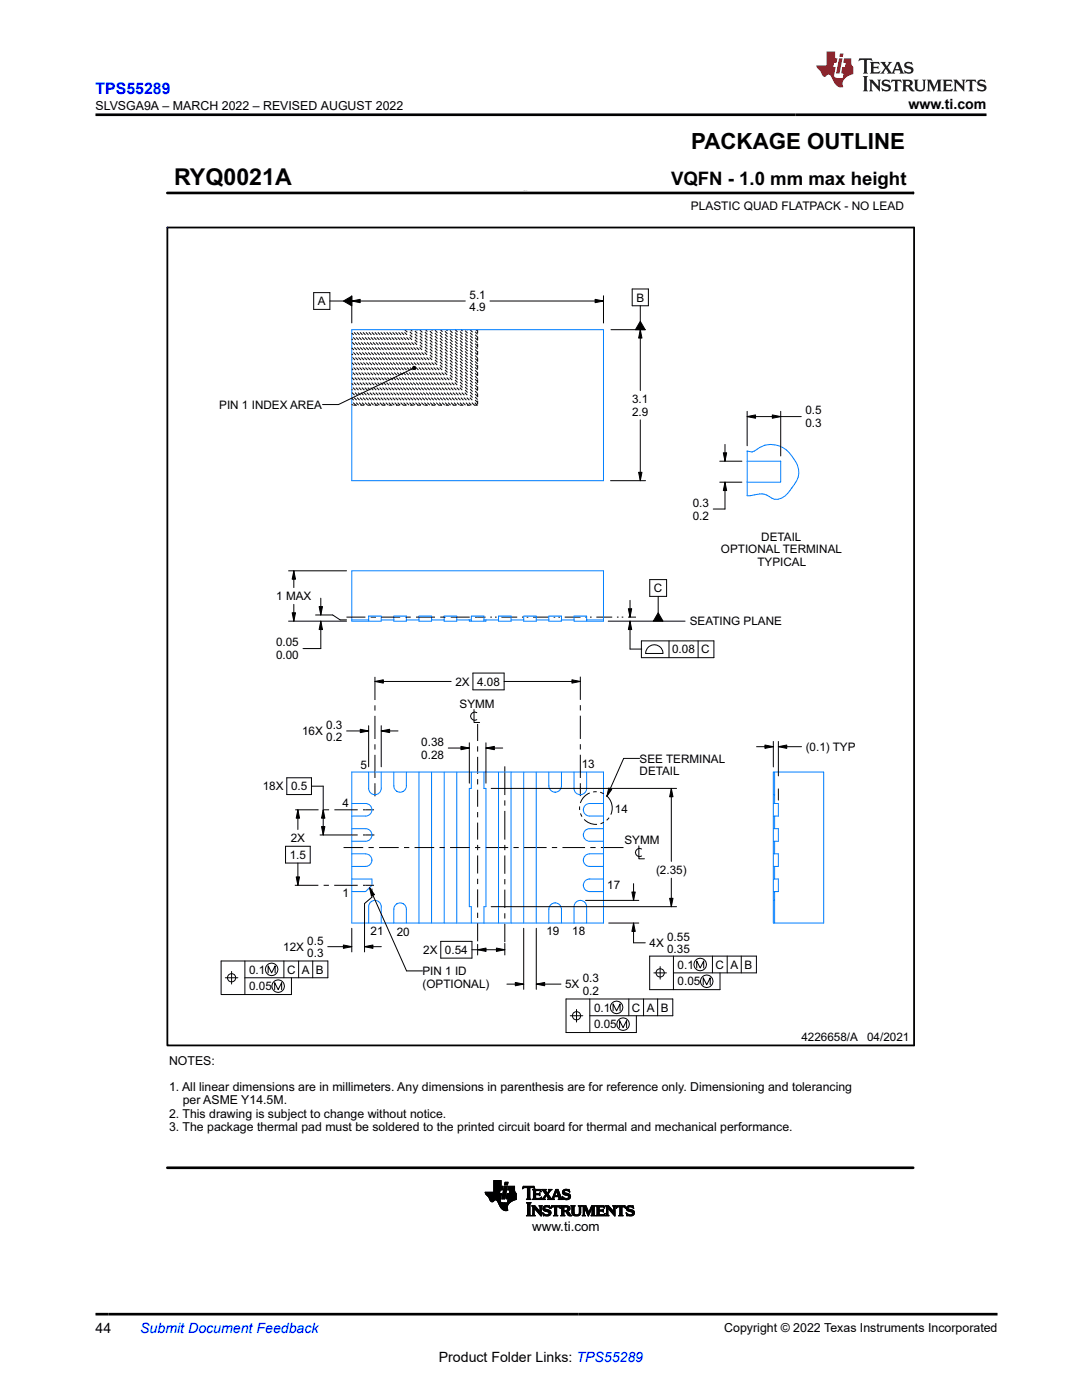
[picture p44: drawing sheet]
<svg xmlns="http://www.w3.org/2000/svg" width="216mm" height="279mm" viewBox="0 0 216 279" stroke-linecap="round" stroke-linejoin="round" font-family="sans-serif">
<defs><g id="words">
<text font-size="4.6" x="34.7" y="36.8">RYQ0021A</text>
<text font-size="4.5" x="137.9" y="29.7">PACKAGE OUTLINE</text>
<text font-size="3.7" x="133.9" y="36.8">VQFN - 1.0 mm max height</text>
<text font-size="3.2" fill="#00f" x="19" y="18.7">TPS55289</text>
<g font-size="2.8">
<text x="181.3" y="21.8">www.ti.com</text>
<text x="19" y="266.1">44</text>
<text x="87.6" y="271.7">Product Folder Links: TPS55289</text>
</g>
<text font-size="2.8" fill="#00f" x="28" y="266.1">Submit Document Feedback</text>
<text font-size="2.7" x="106.2" y="245.6">www.ti.com</text>
<g font-size="2.5">
<text x="19" y="21.9">SLVSGA9A – MARCH 2022 – REVISED AUGUST 2022</text>
<text x="33.7" y="212.5">NOTES:</text>
<text x="33.7" y="217.8">1. All linear dimensions are in millimeters. Any dimensions in parenthesis are for reference only. Dimensioning and tolerancing</text>
<text x="36.5" y="220.4">per ASME Y14.5M.</text>
<text x="33.7" y="223">2. This drawing is subject to change without notice.</text>
<text x="33.7" y="225.7">3. The package thermal pad must be soldered to the printed circuit board for thermal and mechanical performance.</text>
<text x="144.5" y="265.8">Copyright © 2022 Texas Instruments Incorporated</text>
</g>
<text font-size="2.4" x="137.9" y="41.9">PLASTIC QUAD FLATPACK - NO LEAD</text>
<g font-size="2.3">
<text x="93.7" y="59.7">5.1</text>
<text x="63.4" y="60.9">A</text>
<text x="93.7" y="62.2">4.9</text>
<text x="127" y="60.2">B</text>
<text x="43.7" y="81.6">PIN 1 INDEX AREA</text>
<text x="126.1" y="80.4">3.1</text>
<text x="126.1" y="83">2.9</text>
<text x="160.7" y="82.7">0.5</text>
<text x="160.7" y="85.2">0.3</text>
<text x="138.2" y="101.2">0.3</text>
<text x="138.2" y="103.7">0.2</text>
<text x="151.9" y="108">DETAIL</text>
<text x="143.9" y="110.5">OPTIONAL TERMINAL</text>
<text x="151.1" y="113">TYPICAL</text>
<text x="55.1" y="119.8">1 MAX</text>
<text x="130.5" y="118.2">C</text>
<text x="137.6" y="124.7">SEATING PLANE</text>
<text x="55.1" y="129">0.05</text>
<text x="55.1" y="131.5">0.00</text>
<text x="134.1" y="130.4">0.08 C</text>
<text x="90.9" y="136.8">2X 4.08</text>
<text x="91.7" y="141.3">SYMM</text>
<text x="60.3" y="146.7">16X</text>
<text x="65.1" y="145.5">0.3</text>
<text x="65.1" y="148">0.2</text>
<text x="84.1" y="148.9">0.38</text>
<text x="160.8" y="149.9">(0.1) TYP</text>
<text x="71.9" y="153.4">5</text>
<text x="84.1" y="151.4">0.28</text>
<text x="116.1" y="153.3">13</text>
<text x="127.6" y="152.2">SEE TERMINAL</text>
<text x="127.6" y="154.7">DETAIL</text>
<text x="52.4" y="157.7">18X 0.5</text>
<text x="68.3" y="161">4</text>
<text x="122.7" y="162.3">14</text>
<text x="57.8" y="171.4">1.5</text>
<text x="58" y="168.1">2X</text>
<text x="124.6" y="168.5">SYMM</text>
<text x="68.3" y="178.9">1</text>
<text x="121.2" y="177.4">17</text>
<text x="130.9" y="174.4">(2.35)</text>
<text x="56.5" y="189.8">12X</text>
<text x="61.3" y="188.5">0.5</text>
<text x="61.3" y="191">0.3</text>
<text x="74" y="186.6">21</text>
<text x="79.2" y="186.8">20</text>
<text x="84.4" y="190.4">2X 0.54</text>
<text x="109" y="186.7">19</text>
<text x="114.2" y="186.6">18</text>
<text x="129.6" y="189">4X</text>
<text x="133.1" y="187.7">0.55</text>
<text x="133.1" y="190.3">0.35</text>
<text x="49.7" y="194.3">0.1</text>
<text x="49.7" y="197.6">0.05</text>
<text x="57.3" y="194.3">C A B</text>
<text x="84.3" y="194.6">PIN 1 ID</text>
<text x="84.3" y="197.1">(OPTIONAL)</text>
<text x="112.8" y="197.2">5X</text>
<text x="116.3" y="196">0.3</text>
<text x="135.2" y="196.7">0.05</text>
<text x="135.2" y="193.3">0.1</text>
<text x="142.8" y="193.3">C A B</text>
<text x="116.3" y="198.5">0.2</text>
<text x="118.5" y="201.9">0.1</text>
<text x="126.1" y="201.9">C A B</text>
<text x="118.5" y="205.2">0.05</text>
<text x="159.9" y="207.8">4226658/A</text>
<text x="173" y="207.8">04/2021</text>
</g>
</g></defs>
<g fill="none" stroke="#000" stroke-width=".2">
<path d="M33.4 38.5h148.8M182.2 38.3v.4M65.8 58.4h-3.2v3.3h3.2v-3.3M70.2 59v5.4M118.7 59.7l1.7 .4-1.7 .3zM120.4 59v5.5M126.1 57.7h3.3v3.3h-3.3zM65.8 60.1h2.7M68.5 60.1l1.7-1v1.9zM70.2 60.1l1.7-.4v.7zM70.2 60.1h22.6M82.3 73.3l.3-.2 .2 .1 .2 .2-.2 .3-.2 .1-.3-.2z"/>
<path d="M82.3 73.6l-14.8 7.1h-3.1M97.8 60.1h22.6M121.9 65.8h6.9M127.8 64.1l.9 1.7h-1.9zM127.8 65.8l.3 1.7h-.7zM127.8 61v3.1M127.8 65.8v12.1M121.8 95.9h7M127.4 94.3h.7l-.3 1.6zM127.8 83.8v12.1M143.6 96.2h4.4M143.6 92h4.4"/>
<path d="M144.3 90.4h.7l-.3 1.6zM144.7 96.2l.3 1.7h-.7zM144.7 88.7v3.3M144.7 96.2v5.4h-2.4M149.1 83.1l1.7-.3v.7zM149.1 82.1v6.9M149.1 83.1h10.8M154.1 82.8l1.7 .3-1.7 .4zM155.8 82.1v8.9M57.6 113.9h11.5M58.6 113.9l.4 1.7h-.7zM58.6 113.9v3.4"/>
<path d="M64 119.4v3.3M125.7 119.8v3.4M129.7 115.7h3.3v3.3h-3.3zM131.3 119v3.3M57.6 124h11.5M58.3 122.3h.7l-.4 1.7zM58.6 120.6v3.4M63 122.7h3.4l1.5 1h1.2M63.7 121.1h.6l-.3 1.6zM64 124l.3 1.6h-.6zM64 124v5.4h-3.5M69.1 123.2h3.8"/>
<path d="M74 123.2h1M74.8 136l1.7-.3v.6zM74.8 135.1v4.6M74.8 136h15.2M76.1 123.2h3.8M80.9 123.2h1.1M83 123.2h3.8M87.8 123.2h1.1M89.9 123.2h3.8M94.4 134.3h6.2v3.4h-6.2zM94.8 123.2h2.1M95.3 123.2h.1"/>
<path d="M97.8 123.2h.3M98.8 123.2h.3M100 123.2h3.2M100.6 136h15.2M104.2 123.2h.3M105.1 123.2h.3M106.4 123.2h3.1M110.5 123.2h.3M111.4 123.2h.3M112.7 123.2h3.1M114.1 135.7l1.7 .3-1.7 .3zM115.8 135v4.7"/>
<path d="M116.8 123.2h.3M117.7 123.2h.4M119 123.2h3.2M121.4 124h15.3M123.1 123.2h.3M124.1 123.2h.3M125.3 123.2h1.6M125.4 121.5h.7l-.4 1.7zM125.7 124l.4 1.6h-.7zM125.7 124v5.5h2.4M128 127.9h14.4v3.4h-14.4zM129.5 129a1.74 1.74 0 0 1 1.8-.1 1.74 1.74 0 0 1 1 1.5h-3.5l.1-.5z"/>
<path d="M131.3 122.3l1 1.7h-1.9zM133.5 127.9v3.4M139.3 127.9v3.4M57.2 155.2h4.9v3.4h-4.9zM62.1 156.9h2.4v9.7M69.2 145.9h4.4M71.9 145.5l1.7 .4-1.7 .3zM73.6 144.8v8.2M74.8 140.8v1M74.8 142.9v4.6M74.8 148.5v1.1M74.8 150.6v4.7"/>
<path d="M74.8 156.3v2.6M76.1 145.9l1.6-.4v.7zM76.1 144.8v8.2M76.1 145.9h3.3M89.4 149.3h4.2M92 149l1.6 .3-1.6 .3zM93.6 148.2v8.1M94.6 141.6v2.6h1.1M95.1 142.2a.82 .82 0 0 0-1.2 .7 .82 .82 0 0 0 1.2 .7M95.3 144.5v3.4M95.3 148.9v1.1M95.3 151v3.4"/>
<path d="M95.3 155.5v1.1M95.3 157.6v3.4M97 149.3l1.6-.3v.6zM97 148.2v8.1M97 149.3h3.3M98 157.3h37M100.7 152.9v5.8M100.7 159.7v1.1M115.8 140.7v1.1M115.8 142.8v4.7M115.8 148.5v1.1M115.8 150.6v4.7"/>
<path d="M115.8 156.3v2.6M121.5 157.3l.6 .2-1 1.4zM127.6 151.4h-3.2l-3.3 7.5M134 157.3l.3 1.7h-.7zM134 157.3v14.6M151 149h3.3M152.6 148.7l1.7 .3-1.7 .4zM154.3 148v5.1M155.3 149l1.7-.3v.7zM155.3 148v6.8M155.3 157.4v2.3M155.3 149h4.6"/>
<path d="M57 168.9h4.9v3.3h-4.9zM58.8 176.7h4.7M58.9 161.6h4.7M59.1 175h.7l-.4 1.7zM59.4 161.6l.4 1.7h-.7zM59.4 161.6v3.9M59.4 172.2v4.5M63.8 166.6h7.6M64.2 165h.6l-.3 1.6zM64.5 161.6l.3 1.7h-.6zM64.6 176.7h1M64.6 161.6h1.1"/>
<path d="M66.7 176.7h4.7M66.7 161.6h4.7M68.6 169.1h3.9M72.4 176.7h2.2M72.4 166.6h2.3M72.4 161.6h2.2M73.5 169.1h1.1M73.7 177.2l1 1.3-.6 .3zM73.7 177.2l7.4 16.6h3.2M74.2 177.4v1.7l-1.5 1.2v9.7M75.6 169.1h4M80.6 169.1h1.1"/>
<path d="M82.7 169.1h3.9M87.7 169.1h1M89.8 169.1h3.9M94.8 169.1h1M95.3 162.1v1M95.3 164.2v3.4M95.3 168.6v1.1M95.3 170.7v3.6M95.3 175.4v1M95.3 177.5v3.6M96.9 169.1h4.5M100.7 161.8v5.8"/>
<path d="M100.7 168.6v1.1M100.7 170.7v3.7M100.7 175.4v1.1M100.7 177.5v3.7M102.5 169.1h1M104.6 169.1h4.5M110.1 169.1h1.1M112.2 169.1h4.5M116.8 179.7h10.7M117.8 169.1h1M119.9 169.1h4.5M126.1 178h.7l-.4 1.7z"/>
<path d="M126.4 176.3v3.4M127.5 168.8v2.6h1.1M128 169.4a.82 .82 0 0 0-1.2 .7 .82 .82 0 0 0 1.2 .7M133.6 179.3h.7l-.3 1.6zM134 175.3v5.6M45 195.1h2.5M46.2 193.9v2.5M48.9 195.1h16.5v-3.3h-21.3v6.7h14.1v-3.4M48.9 191.8v6.7M53.5 194.2v-1.4l.7 1.4 .7-1.4v1.4M54.8 197.5v-1.4l.7 1.4 .7-1.4v1.4M56.6 191.8v3.3"/>
<path d="M59.6 191.8v3.3M62.4 191.8v3.3M65.4 188.9h4.8M68.5 188.6l1.7 .3-1.7 .4zM70.2 185.3v4.7M72.7 188.9l1.7-.3v.7zM72.7 188.9h3.4M88 187.9h6.2v3.3h-6.2zM94.2 189.5h6.5M95.3 189.5l1.7-.3v.7zM95.3 182.1v1.1M95.3 184.3v3.6"/>
<path d="M95.3 188.5v2.1M98 180.9h37M99.1 189.2l1.6 .3-1.6 .4zM100.7 182.3v1M100.7 184.4v3.6M100.7 188.3v2.3M101.1 196.4h3.4M102.8 196.1l1.7 .3-1.7 .3zM104.5 185.3v12.1M107 196.4l1.7-.3v.6zM107 196.4h4.9M107 185.3v12.1"/>
<path d="M117.7 199.4v6.7M121.5 184.2h6M125.5 199.4v3.3M126.4 184.2l.4 1.7h-.7zM126.4 184.2v4h2.4M128.4 199.4v3.3M130.5 194.2h2.5M131.2 199.4v3.3M131.7 192.9v2.5M134.4 194.2h16.5v-3.4h-21.3v6.7h14.1v-3.3M134.4 190.8v6.7M139 193.2v-1.4l.7 1.4 .7-1.4v1.4"/>
<path d="M140.3 196.5v-1.4l.7 1.4 .7-1.4v1.4M142.2 190.8v3.4M145.1 190.8v3.4M147.9 190.8v3.4M113.8 202.7h2.5M115 201.5v2.5M117.7 202.7h16.5v-3.3h-21.3v6.7h14.1v-3.4M122.3 201.7v-1.4l.7 1.4 .7-1.4v1.4M123.6 205.1v-1.4l.7 1.4 .7-1.4v1.4M96.8 238h2.9M96.8 238.1h2.9M96.9 238.2h2.8"/>
<path d="M96.9 238.2h3.2M96.9 238.3h3.2M97 238.4h3M97.1 238.5h2.9M97.2 238.6h2.8M97.3 238.7h2.7M97.4 238.8h2.6M97.5 238.9h2.4M97.5 239h2.4M97.6 239h2.3M97.6 239.1h2.3M97.6 239.2h2.3"/>
<path d="M97.7 239.2h2.2M97.7 239.3h2.2M97.7 239.4h2.1M97.8 239.5h.9M97.8 239.6h.8M97.9 239.6h.7M97.9 239.7h.6M98 239.8h.4M98.1 239.8h.3M98.5 237.8h1.2M98.5 237.7h1.3M98.5 237.6h1.3"/>
<path d="M98.5 236.8l1.9-.1-.2 .8h-1.7M98.5 237.4h1.7M98.5 237.3h1.8M98.5 237.2h1.8M98.5 237.1h1.8M98.5 237h1.8M98.5 236.9h1.8M98.5 236.8h1.8M98.5 236.7h1.5M98.5 236.6h1.5M98.5 236.5h1.5M98.5 236.4h1.5"/>
<path d="M98.5 236.3h1.5M98.5 236.2h1.5M98.5 236.1h1.5M98.5 236h1.5M98.5 235.9h1.5M98.5 235.8h1.5M98.5 235.7h1.5M98.5 235.6h1.5M99 239.5h.8M99.1 239.6h.7M99.2 239.6h.6M99.2 239.7h.6"/>
<path d="M99.3 239.8h.5M99.4 239.9h.5M99.4 240h.6M99.7 237.9h-2.9l.1 .4 .6 .6 .4 .8 .4 .2 .4-.4h.4l.8 1.5 .7 .6 .7-.1v-.8l.6-.8M99.8 237.5l-.1 .7h.4l-.2 1M99.8 239.5v.3l.3 .2h1.6M99.9 239.2l-.1 .3M100 236.7v-1.1h-1.5v2.3M100.1 239.2h.6M100.2 239.2h.5M100.2 239.1h.5M100.2 239h.6"/>
<path d="M100.2 238.9h.6M100.2 238.8h.6M100.2 238.7h.6M100.3 238.6h.5M100.3 238.6h.6M100.3 238.5h.6M100.3 238.4h.6M100.3 238.3h.6M100.3 238.2h.6M100.4 238.2h.5M100.4 238.1h.5M100.4 238h.6"/>
<path d="M100.4 237.9h.6M100.4 237.8h.6M100.4 237.7h.6M100.5 237.6h.5M100.5 237.6h.6M100.5 237.5h.6M100.5 237.4h.6M100.5 237.3h.6M100.5 237.2h.6M100.6 237.1h.5M100.6 237h.6M100.6 236.9h.6"/>
<path d="M100.6 236.8h.6M100.6 236.8l.6-.1-.5 2.6h-.6zM100.7 236.4h.6M100.7 236.3h.6M100.7 236.2h.6M100.8 236.1h.5M100.8 236h.6M100.8 236l.6-.1-.1 .6h-.6zM101 239.2h2M101 239.1h2M101 239.1v.2h.4M101 239h2"/>
<path d="M101 239v.1M101 238.9h2M101.1 238.8h1.9M101.1 238.7h1.9M101.1 238.6h1.9M101.1 238.5h1.9M101.1 238.4h1.9M101.2 238.3h1.8M101.2 238.2h1.8M101.3 240h.5M101.3 239.9h.6M101.3 239.8h.7"/>
<path d="M101.3 239.8h.8M101.3 239.7h.9M101.3 239.6h1M101.3 237.4h1.4M101.3 239.6h1.2M101.4 239.5h1.2M101.4 237.3h1.3M101.4 239.4h1.4M101.4 237.2h1.3M101.4 239.4h1.6M101.4 239.3h1.6M101.4 239.3l-.2 .7"/>
<path d="M101.4 237.1h1.3M101.4 237h1.3M101.4 236.9h1.3M101.5 236.8h1.2M101.5 236.7l1.2 .1v.7h-1.4zM101.6 238.2h1.4M101.6 238.1h1.3M101.6 238h1.3M101.7 238h1.1M101.7 237.9h1.1M101.7 237.8h1M101.7 237.7h1"/>
<path d="M101.7 237.6h1M101.8 237.5l-.2 .7h-.4l-.2 .7M102.7 237.5l.1 .4 .2 .3v1.2l-1.1 .5M104.3 237.2h.1M104.3 237.1h.2M104.3 237h2.3M104.4 236.9h2.2M104.4 236.8h2.2M105 239.3h.9M105.2 239.2h.6M105.2 237.1h.5M105.2 239.1h.5"/>
<path d="M105.2 237.2v-.2h-.4l-.6 .2 .2-.5h2.1l.2 .5-.5-.2h-.4l-.1 .2M105.2 239.1l-.2 .2M105.2 239h.5M105.2 238.9h.5M105.2 238.8h.5M105.2 238.7h.5M105.2 238.6h.5M105.2 238.5h.5M105.2 238.4h.5M105.2 238.3h.5M105.2 238.2h.5M105.2 238.1h.5"/>
<path d="M105.2 238h.5M105.2 237.9h.5M105.2 237.8h.5M105.2 237.7h.5M105.2 237.6h.5M105.2 237.5h.5M105.2 237.4h.5M105.2 237.3h.5M105.2 237.2h.5M105.2 237.2v1.9M105.7 239.1l.2 .2M105.7 237.2v1.9"/>
<path d="M106.2 239.3h1.7M106.3 237.5h1.6M106.4 239.2h1.6M106.4 237.6h1.5M106.4 239.1h.5M106.4 237.6h.5M106.4 239.1l-.2 .2M106.4 238.2h1.1l.2-.2v.6l-.8-.1v.6h.8l.4-.2M106.4 239h.5M106.4 238.9h.5M106.4 238.8h.5M106.4 238.7h.5"/>
<path d="M106.4 238.6h.5M106.4 238.5h.5M106.4 238.4h1.3M106.4 238.3h1.3M106.4 238.1h.5M106.4 238h.5M106.4 237.9h.5M106.4 237.8h.5M106.4 237.7h.5M106.5 237.1h.2M106.6 237.2h.1M106.9 237.7l.1-.1h.5l.5 .2-.2-.4h-1.6l.2 .2v1.5"/>
<path d="M106.9 237.7v.5M107.5 238.2h.2M107.6 238.5h.1M107.6 239.1h.4M107.6 238.1h.1M107.7 237.6h.2M107.8 237.7h.2M107.9 239.1h.1M107.9 237.8h.1M108 239h.1M108 239.3h.8M108.1 238.9l-.2 .5-1.7-.1"/>
<path d="M108.1 237.5h.8M108.3 239.2h.3M108.3 237.6h.6M108.3 239.1h.4M108.4 237.6h.5M108.4 239.1l-.4 .2M108.4 239.1h.3M108.4 237.7h.6M108.5 239h.3M108.5 237.8h.5M108.5 238.9h.3M108.6 237.9h.5"/>
<path d="M108.6 238.8h.3M108.6 238h.5M108.7 238.7h.3M108.7 238.1h.8M108.7 238.6h.8M108.8 238.2h.6M108.8 238.5h.7M108.8 238.3h.6M108.9 238.4h.5M108.9 238.4l-.5 .7M109.1 238.7h.5M109.2 238.8h.5"/>
<path d="M109.2 238.9h.5M109.3 239.3l.1-.1-.4-.6-.3 .6 .1 .1M109.3 239.3h1.3M109.3 238h.3M109.3 239h.5M109.3 237.9h.3M109.4 238.3l.7 1 .8-1.9h.5l.6 1.7 .2 .2M109.4 239.1h.5M109.4 237.8h.3M109.4 239.2h.6M109.5 237.7h.3M109.5 237.5h.6"/>
<path d="M109.5 237.7l-.3 .4-.3-.5 .1-.2h-.9l.8 1M109.5 237.7l-.1-.3h.7l-.7 .9M109.5 237.6h.3M109.6 237.6h.3M110.1 239.2h.4M110.2 239.1h.3M110.3 239h.3M110.3 238.9h1.6M110.4 238.8h1.5M110.4 238.7h1.5M110.4 238.6h1.4M110.5 238.5h.2"/>
<path d="M110.5 238.4h.3M110.5 238.3h.3M110.6 238.2h.2M110.6 238.8l-.1 .4 .1 .1M110.6 238.1h.3M110.6 238h.3M110.7 237.9h.2M110.7 238.6l.3-.9 .4 .9M110.7 237.8h.3M110.8 237.7h.7M110.8 237.6h.7M110.8 237.6h.6"/>
<path d="M110.9 237.5h.5M111.1 237.8h.4M111.1 237.9h.5M111.1 238h.5M111.2 238.1h.4M111.2 238.2h.5M111.2 238.3h.5M111.3 238.4h.4M111.3 238.5h.5M111.4 239.3h.8M111.4 238.8l.1 .4-.1 .1M111.5 239h.5"/>
<path d="M111.5 239.1h.5M111.5 239.2h.6M112.2 238.9h.1M112.2 238.8h.1M112.2 239h.2M112.2 237.9h.4M112.2 238h.5M112.2 237.8h.4M112.2 239.1h.4M112.3 238.1h.7M112.3 237.7h.3M112.3 239.1h.5"/>
<path d="M112.3 238.2h1.1M112.3 239.2h1.4M112.3 237.6h.4M112.3 239.3h.2M112.4 238.3h1.2M112.4 237.6h1.2M112.5 238.4h1.2M112.5 237.5h1.1M112.6 239.3h.9M112.7 238.5h1.1M112.7 237.4h.5M112.9 239.4h.3"/>
<path d="M113.1 238.6h.7M113.1 238.6l.4 .2-.3 .4-.5-.1-.5-.3M113.2 239.1h.5M113.3 237.6h.3M113.4 238.7h.4M113.4 239.1h.4M113.4 238.8h.5M113.4 239h.4M113.4 237.7h.3M113.5 238.9h.3M113.6 237.8h.1M113.7 237.9l-.6-.3h-.4l-.1 .2 .1 .2 1.1 .5v.4l-.3 .4-1.2 .1-.1-.6"/>
<path d="M113.7 237.9h.1M113.7 237.9l-.1-.5h-.8l-.5 .2-.1 .3 .1 .4 .8 .3M99.4 240h1M99.5 240.1h2.1M99.5 240.2h2.1M99.5 240.2h2M99.6 240.3h1.9M99.6 240.4h1.8M99.6 240.5h1.7M99.7 240.6h1.6M99.7 240.7h1.6M99.8 240.8h1.4"/>
<path d="M99.9 240.9h1.3M99.9 241h1.3M100 241.1h1.2M100.1 241.2h1.1M100.2 241.3h1.1M100.3 241.4h1M100.4 241.4h.9M100.5 241.5h.8M100.6 241.6h.7M100.9 241.6h.1M105 242.6h1M105.1 240.1h.8"/>
<path d="M105.2 242.5h.6M105.2 240.2h.6M105.3 242.4h.5M105.3 240.3h.4M105.3 242.3h.4M105.3 240.3l-.3-.3h1l-.3 .3M105.3 242.3l-.3 .3M105.3 242.2h.4M105.3 242.1h.4M105.3 242h.4M105.3 241.9h.4M105.3 241.8h.4"/>
<path d="M105.3 241.7h.4M105.3 241.6h.4M105.3 241.5h.4M105.3 241.4h.4M105.3 241.3h.4M105.3 241.2h.4M105.3 241.1h.4M105.3 241h.4M105.3 240.9h.4M105.3 240.8h.4M105.3 240.7h.4M105.3 240.6h.4"/>
<path d="M105.3 240.5h.4M105.3 240.4h.4M105.3 240.3v2M105.7 242.3l.3 .3M105.7 240.3v2M106 242.6h-1M106.1 242.6h.7M106.2 240.7h.6M106.3 242.5h.4M106.3 240.8h.6M106.3 242.4h.3M106.3 240.9h.7"/>
<path d="M106.3 242.3l-.2 .3M106.3 242.3h.3M106.3 242.2h.3M106.3 242.1h.3M106.3 242h.3M106.3 241.9h.3M106.3 241.8h.3M106.3 241.7h.3M106.3 241.6h.3M106.3 241.5h.3M106.3 241.4h.3M106.3 241.3h.3"/>
<path d="M106.3 241.2h.3M106.3 241.1h.8M106.3 241h.8M106.3 241v1.3M106.6 241.1h.1M106.6 241.1v1.2M106.6 242.3l.2 .3M106.7 241.2h.5M106.7 240.6l1 1.2 .1-.8M106.7 240.6h-.6l.2 .4M106.7 241.3h.6M106.8 242.6h-.7"/>
<path d="M106.8 241.4h.6M106.9 241.5h.6M107 241.6h.6M107.1 241.7h.5M107.1 241.8h.9M107.2 241.9h.8M107.3 242h.7M107.4 242h.6M107.5 242.1h.5M107.6 242.2h.4M107.6 242.3h.4M107.7 240.7h.4"/>
<path d="M107.7 242.4h.3M107.7 240.8h.3M107.7 240.9h.3M107.8 241l-.2-.4h.6l-.2 .4M107.8 241.7h.2M107.8 241.6h.2M107.8 241.5h.2M107.8 241.4h.2M107.8 241.3h.2M107.8 241.2h.2M107.8 241.1h.2M107.8 241h.2"/>
<path d="M107.8 242.5h.2M107.9 242.6h.1M108 241v1.7l-1.4-1.6M108.3 242l.7 .4 .5-.1v-.4l-.9-.2-.3-.4 .2-.5 .6-.2h.6l.1 .5-.8-.2-.3 .1v.2l1 .4 .2 .4M108.3 242h.1M108.3 242.1h.1M108.3 242.2h.3M108.3 241.2h.4M108.3 241.1h.4M108.3 241.3h.5M108.3 242.3h.4M108.3 241h.4"/>
<path d="M108.4 241.4h.8M108.4 242.4h.6M108.4 240.9h.4M108.4 242.5h1.3M108.4 241.5h1.2M108.4 242.6h.1M108.4 240.8h1.3M108.5 241.6h1.2M108.5 240.7h1.2M108.6 241.7h1.2M108.7 242.6h.9M108.7 240.6h.7"/>
<path d="M108.9 241.8h1M109.2 242.4h.6M109.3 241.9h.6M109.4 240.9h.3M109.5 242.3h.4M109.5 242h.4M109.5 242.2h.4M109.5 242.1h.4M109.6 241h.2M109.7 241.1h.1M109.9 241.1h.1M109.9 241h.2"/>
<path d="M109.9 242l-.2 .5-.6 .2-.5-.1-.2 .1-.1-.7M110 240.9h.2M110 240.8h1.7M110 240.7h1.7M110.4 242.6h.9M110.6 242.5h.5M110.6 242.4h.5M110.6 240.9h.5M110.6 242.3h.5M110.7 242.3l-.1-1.4h-.3l-.3 .3 .1-.6h1.6l.1 .6-.3-.3h-.4v1.4M110.7 242.3l-.3 .3M110.7 242.2h.4"/>
<path d="M110.7 242.1h.4M110.7 242h.4M110.7 241.9h.4M110.7 241.8h.4M110.7 241.7h.4M110.7 241.6h.4M110.7 241.5h.4M110.7 241.4h.4M110.7 241.3h.4M110.7 241.2h.4M110.7 241.1h.4M110.7 241h.4"/>
<path d="M111.1 242.3l.2 .3M111.3 242.6h-.9M111.5 240.9h.3M111.7 241h.1M111.7 241.1h.1M111.9 242.6h.8M112 240.7h1.5M112 242.5h.6M112.1 240.8h1.5M112.1 242.4h.4M112.1 240.9h.4M112.1 242.3l-.2 .3"/>
<path d="M112.1 242.3h.4M112.1 242.2h.4M112.1 242.1h.4M112.1 242h.4M112.1 241.9h.4M112.1 241.8h1.2M112.1 241.7h1.3M112.1 241.6h1.5M112.1 241.5h.4M112.1 241.4h.4M112.1 241.3h.4M112.1 241.2h.4"/>
<path d="M112.1 241.1h.4M112.1 241h.4M112.1 241v1.3M112.5 242.3l.2 .3M112.5 241l.1-.1 .6 .1v.4l-.3 .2M112.5 241v.6M112.5 241.8v.5M112.7 242.6h-.8M112.7 241.8l.3 .1 .5 .7 .4 .1 .2-.1M112.9 240.6l.6 .1 .2 .3-.1 .5-.4 .2M112.9 241.9h.5M113 242h.5"/>
<path d="M113.1 242h.5M113.1 242.1h.5M113.1 240.9h.6M113.1 241.5h.5M113.2 242.2h.5M113.2 240.6h-1.3l.2 .4M113.2 241.7l.9 .9M113.2 241.7h.1M113.2 242.3h.6M113.2 241h.5M113.2 241.4h.5M113.3 241.3h.4"/>
<path d="M113.3 241.1h.4M113.3 241.2h.4M113.3 242.4h.5M113.3 242.5h.7M113.5 242.6h.6M114 240.7h.6M114.1 240.8h.5M114.1 240.9h.4M114.1 241l-.2-.4h.8l-.2 .4M114.1 241v1.2l.3 .4 .5 .1 .6-.1 .3-.2 .1-.4M114.1 242h.4M114.1 241.9h.4"/>
<path d="M114.1 241.8h.4M114.1 241.7h.4M114.1 241.6h.4M114.1 241.5h.4M114.1 241.4h.4M114.1 241.3h.4M114.1 241.2h.4M114.1 241.1h.4M114.1 241h.4M114.1 242h.5M114.1 242.1h.5M114.2 242.2h.4"/>
<path d="M114.2 242.3h.5M114.3 242.4h.6M114.4 242.5h1.3M114.5 242l.2 .3 .4 .1 .4-.1 .1-.3M114.5 241v1M114.6 242.6h.9M115.2 242.4h.5M115.5 242.3h.3M115.5 240.7h.4M115.5 242.2h.3M115.6 242.1h.3M115.6 240.8h.3"/>
<path d="M115.6 242h.3M115.6 240.9h.3M115.6 241l-.2-.4h.7l-.2 .4M115.6 241.9h.3M115.6 241.8h.3M115.6 241.7h.3M115.6 241.6h.3M115.6 241.5h.3M115.6 241.4h.3M115.6 241.3h.3M115.6 241.2h.3M115.6 241.1h.3"/>
<path d="M115.6 241h.3M115.6 241v1M115.9 241v1M116.2 242.6h.6M116.3 240.7h.7M116.3 242.5h.4M116.4 240.8h.6M116.4 242.4h.2M116.4 240.9h.6M116.4 242.3h.2M116.4 242.3l-.2 .3M116.4 242.2h.2"/>
<path d="M116.4 242.1h.2M116.4 242h.2M116.4 241.9h.2M116.4 241.8h.2M116.4 241.7h.2M116.4 241.6h.2M116.4 241.5h.2M116.4 241.4h.2M116.4 241.3h.2M116.4 241.2h.2M116.4 241.1h.7M116.4 241h.7"/>
<path d="M116.4 241v1.3M116.6 242.3l.2 .3M116.7 241.2h.5M116.7 241.3h.5M116.8 241.4h.5M116.8 242.6h-.6M116.8 241.5h.5M116.9 241.6h.4M116.9 241.7h.5M117 241.8h.4M117 241.9h.5M117 242h.7"/>
<path d="M117.1 242h.6M117.1 242.1h.6M117.2 242.2h.4M117.2 242.3h.4M117.2 242.4h.3M117.3 242.5h.2M117.3 242.6h.2M117.5 241.9h.3M117.6 241.8h.2M117.6 241.7h.3M117.6 241.6h.3M117.7 241.5h.2"/>
<path d="M117.7 241.4h.3M117.8 241.3h.2M117.8 241.2h.3M117.8 241.1h.8M117.9 241h.7M117.9 240.9h.7M117.9 242.6h.9M118 240.8h.6M118 240.7h.7M118.1 240.6h.7l-.2 .4M118.1 240.6l-.6 1.3-.6-1.3h-.7l.2 .4M118.1 242.5h.5"/>
<path d="M118.1 242.4h.5M118.1 242.3h.5M118.1 242.3l-.2 .3M118.1 242.3v-1.3l-.7 1.7-.8-1.7v1.3M118.1 242.2h.5M118.1 242.1h.5M118.1 242h.5M118.1 241.9h.5M118.1 241.8h.5M118.1 241.7h.5M118.1 241.6h.5M118.1 241.5h.5"/>
<path d="M118.1 241.4h.5M118.1 241.3h.5M118.1 241.2h.5M118.6 242.3l.2 .3M118.6 241v1.3M118.8 242.6h-.9M118.9 242.6h1.7M119.1 240.7h1.5M119.1 242.5h1.5M119.1 240.8h1.5M119.1 242.4h1.6M119.1 240.9h.5"/>
<path d="M119.1 241l-.2-.4h1.6l.1 .5M119.1 242.3h.5M119.1 242.2h.5M119.1 242.1h.5M119.1 242h.5M119.1 241.9h.5M119.1 241.8h.5M119.1 241.7h1.3M119.1 241.6h1.3M119.1 241.5h1.3M119.1 241.4h.5M119.1 241.3h.5"/>
<path d="M119.1 241.2h.5M119.1 241.1h.5M119.1 241h.5M119.1 241v1.3M119.1 242.3l-.2 .3M119.6 241.7v.7h.8l.3-.3M119.7 240.9h-.1v.6M120.1 241.5l.3-.2v.6l-.3-.2M120.1 240.9l.5 .2M120.3 241.8h.1M120.3 241.4h.1M120.3 241.9h.1"/>
<path d="M120.4 240.9h.2M120.5 242.3h.2M120.5 241h.2M120.6 241.1h.1M120.6 242.2h.2M120.7 242.1h.1M120.7 242.1l-.1 .6-1.7-.1M120.8 242.6h.7M120.9 240.7h.6M121 242.5h.4M121 240.8h.6M121 242.4h.3"/>
<path d="M121 240.9h.7M121 242.3h.3M121 241l-.2-.4h.6l1 1.2 .1-.8M121 242.3l-.2 .3M121 242.2h.3M121 242.1h.3M121 242h.3M121 241.9h.3M121 241.8h.3M121 241.7h.3M121 241.6h.3M121 241.5h.3"/>
<path d="M121 241.4h.3M121 241.3h.3M121 241.2h.3M121 241.1h.9M121 241h.8M121 241v1.3M121.3 242.3l.2 .3M121.3 241.1h.1M121.3 241.1v1.2M121.4 241.2h.5M121.4 241.3h.6M121.5 242.6h-.7"/>
<path d="M121.5 241.4h.6M121.6 241.5h.6M121.7 241.6h.6M121.8 241.7h.5M121.9 241.8h.8M121.9 241.9h.8M122 242h.7M122.1 242h.6M122.2 242.1h.5M122.3 242.2h.4M122.3 242.3h.4M122.4 240.7h.4"/>
<path d="M122.4 242.4h.3M122.4 240.8h.3M122.5 240.9h.2M122.5 241l-.2-.4h.6l-.2 .4M122.5 241.7h.2M122.5 241.6h.2M122.5 241.5h.2M122.5 241.4h.2M122.5 241.3h.2M122.5 241.2h.2M122.5 241.1h.2M122.5 241h.2"/>
<path d="M122.5 242.5h.2M122.6 242.6h.1M122.7 241v1.7l-1.4-1.6M122.9 241.1h.1M123 241h.1M123 240.9h.2M123 240.8h1.8M123.1 240.7h1.6M123.1 240.6h1.6l.1 .6-.3-.3h-.4v1.4M123.1 240.6l-.1 .6 .3-.3h.4v1.4M123.5 242.6h.8M123.6 242.5h.6"/>
<path d="M123.7 242.4h.4M123.7 240.9h.4M123.7 242.3l-.2 .3M123.7 242.3h.4M123.7 242.2h.4M123.7 242.1h.4M123.7 242h.4M123.7 241.9h.4M123.7 241.8h.4M123.7 241.7h.4M123.7 241.6h.4M123.7 241.5h.4"/>
<path d="M123.7 241.4h.4M123.7 241.3h.4M123.7 241.2h.4M123.7 241.1h.4M123.7 241h.4M124.1 242.3l.2 .3M124.3 242.6h-.8M124.6 240.9h.2M124.7 241h.1M124.8 241.1h.1M124.9 242l.7 .4 .6-.1-.1-.4-.8-.2-.3-.4 .1-.5 .6-.2h.6l.2 .5-.8-.2-.3 .1v.2l1 .4 .2 .4M124.9 242h.1"/>
<path d="M124.9 242.1h.2M125 242.2h.2M125 241.2h.4M125 241.1h.3M125 241.3h.5M125 242.3h.4M125 241h.4M125 241.4h.9M125 242.4h.7M125 240.9h.4M125 242.5h1.4M125.1 241.5h1.1"/>
<path d="M125.1 242.6h.1M125.1 240.8h1.3M125.1 241.6h1.3M125.2 240.7h1.1M125.3 241.7h1.2M125.4 242.6h.8M125.4 240.6h.6M125.6 241.8h.9M125.9 242.4h.6M126 241.9h.6M126.1 240.9h.3M126.1 242.3h.4"/>
<path d="M126.1 242h.5M126.2 242.2h.4M126.2 242h.4M126.2 242.1h.4M126.2 241h.2M126.3 241.1h.2M126.6 242l-.2 .5-.6 .2-.5-.1-.2 .1-.2-.7"/>
<circle cx="46.2" cy="195.1" r=".83"/>
<circle cx="54.2" cy="193.5" r="1.25"/>
<circle cx="55.5" cy="196.8" r="1.25"/>
<circle cx="131.7" cy="194.1" r=".83"/>
<circle cx="139.7" cy="192.5" r="1.25"/>
<circle cx="141" cy="195.8" r="1.25"/>
<circle cx="115" cy="202.7" r=".83"/>
<circle cx="123" cy="201" r="1.25"/>
<circle cx="124.3" cy="204.4" r="1.25"/>
</g>
<g fill="#000">
<path d="M68.5 60.1l1.7-1v1.9zM70.2 60.1l1.7-.4v.7zM82.3 73.3l.3-.2 .2 .1 .2 .2-.2 .3-.2 .1-.3-.2zM118.7 59.7l1.7 .4-1.7 .3zM127.8 65.8l.3 1.7h-.7zM127.8 64.1l.9 1.7h-1.9zM127.4 94.3h.7l-.3 1.6zM144.3 90.4h.7l-.3 1.6zM144.7 96.2l.3 1.7h-.7zM149.1 83.1l1.7-.3v.7zM154.1 82.8l1.7 .3-1.7 .4zM58.6 113.9l.4 1.7h-.7z"/>
<path d="M58.3 122.3h.7l-.4 1.7zM63.7 121.1h.6l-.3 1.6zM64 124l.3 1.6h-.6zM74.8 136l1.7-.3v.6zM114.1 135.7l1.7 .3-1.7 .3zM125.4 121.5h.7l-.4 1.7zM125.7 124l.4 1.6h-.7zM131.3 122.3l1 1.7h-1.9zM71.9 145.5l1.7 .4-1.7 .3zM76.1 145.9l1.6-.4v.7zM92 149l1.6 .3-1.6 .3zM97 149.3l1.6-.3v.6z"/>
<path d="M121.5 157.3l.6 .2-1 1.4zM134 157.3l.3 1.7h-.7zM152.6 148.7l1.7 .3-1.7 .4zM155.3 149l1.7-.3v.7zM59.4 161.6l.4 1.7h-.7zM59.1 175h.7l-.4 1.7zM64.2 165h.6l-.3 1.6zM64.5 161.6l.3 1.7h-.6zM73.7 177.2l1 1.3-.6 .3zM126.1 178h.7l-.4 1.7zM68.5 188.6l1.7 .3-1.7 .4zM72.7 188.9l1.7-.3v.7z"/>
<path d="M95.3 189.5l1.7-.3v.7zM99.1 189.2l1.6 .3-1.6 .4zM102.8 196.1l1.7 .3-1.7 .3zM107 196.4l1.7-.3v.6zM126.4 184.2l.4 1.7h-.7zM133.6 179.3h.7l-.3 1.6z"/>
</g>
<path d="M33.4 45.4h149v163.2h-149z" fill="none" stroke="#000" stroke-width=".36"/>
<path d="M33.4 38.5h148.8M33.4 233.1h148.8" fill="none" stroke="#000" stroke-width=".53"/>
<g fill="none" stroke="#007fff" stroke-width=".2">
<path d="M33.4 45.4h.1M70.2 65.8h50.2v30.1h-50.2zM149.1 90a1.59 1.59 0 0 0 2-.3 5 5 0 0 1 7.3 1.9 4.1 4.1 0 0 1-.4 5.8 3.9 3.9 0 0 1-3.5 2.2l-.5-.2a3.3 3.3 0 0 0-3.4-.7l-1.5 .2zM149.1 92h6.7v4.2h-6.7M70.2 123.7h3.4M73.6 124v-1h2.5v1h-5.9v-10.1h50.2v10.1h-5.9v-1h2.6v1M76.1 123.7h2.5M78.6 123h2.5v1h-2.5zM81.1 123.7h2.5M83.6 123h2.5v1h-2.5zM86.1 123.7h2.5M88.6 123h2.5v1h-2.5z"/>
<path d="M91.1 123.7h3M93.6 123.7v.3h3.4v-.3M94.1 124v-1h2.5v1M96.6 123.7h2.9M99.5 123h2.5v1h-2.5zM102 123.7h2.5M104.5 123h2.5v1h-2.5zM107 123.7h2.5M109.5 123h2.5v1h-2.5zM112 123.7h2.5M117.1 123.7h3.3M70.2 154.1h50.2v30.1h-50.2z"/>
<path d="M73.6 154.1v3.2a1.26 1.26 0 0 0 1.2 1.3 1.26 1.26 0 0 0 1.3-1.3v-3.2M78.6 154.1v2.7a1.26 1.26 0 0 0 1.2 1.3 1.26 1.26 0 0 0 1.3-1.3v-2.7M83.6 154.1v30.1M86.1 154.1v30.1M88.6 154.1v30.1M91.1 154.1v30.1M94.1 154.1v3.2h-.5v23.6h.5v3.3M96.6 154.1v3.2h.4v23.6h-.4v3.3M99.5 154.1v30.1M102 154.1v30.1M104.5 154.1v30.1M107 154.1v30.1"/>
<path d="M109.5 154.1v2.7a1.26 1.26 0 0 0 1.3 1.3 1.26 1.26 0 0 0 1.2-1.3v-2.7M114.5 154.1v3.2a1.26 1.26 0 0 0 1.3 1.3 1.26 1.26 0 0 0 1.3-1.3v-3.2M154.3 154.1h10.1v30.1h-10.1zM154.3 158.6h.3M154.6 154.1v6.3M70.2 170.4h2.8a1.26 1.26 0 0 1 1.2 1.3 1.26 1.26 0 0 1-1.2 1.2h-2.8M70.2 165.4h2.8a1.26 1.26 0 0 1 1.2 1.2 1.26 1.26 0 0 1-1.2 1.3h-2.8M70.2 160.4h2.8a1.26 1.26 0 0 1 1.2 1.2 1.26 1.26 0 0 1-1.2 1.3h-2.8M70.2 175.4h4v1.3l-1.2 1.2h-2.8M120.4 175.4h-2.7a1.26 1.26 0 0 0-1.3 1.3 1.26 1.26 0 0 0 1.3 1.2h2.7M120.4 170.4h-2.7a1.26 1.26 0 0 0-1.3 1.3 1.26 1.26 0 0 0 1.3 1.2h2.7M120.4 165.4h-2.7a1.26 1.26 0 0 0-1.3 1.2 1.26 1.26 0 0 0 1.3 1.3h2.7"/>
<path d="M120.4 160.4h-2.7a1.26 1.26 0 0 0-1.3 1.2 1.26 1.26 0 0 0 1.3 1.3h2.7M154.3 175.4h1v2.5h-1M154.3 170.4h1v2.5h-1M154.3 165.4h1v2.5h-1M154.3 160.4h1v2.5h-1M154.3 179.7h.3M154.6 162.9v2.5M154.6 167.9v2.5M154.6 172.9v2.5M154.6 177.9v6.3M73.6 184.2v-3.3a1.26 1.26 0 0 1 1.2-1.2 1.26 1.26 0 0 1 1.3 1.2v3.3M78.6 184.2v-2.7a1.26 1.26 0 0 1 1.2-1.3 1.26 1.26 0 0 1 1.3 1.3v2.7"/>
<path d="M109.5 184.2v-2.7a1.26 1.26 0 0 1 1.3-1.3 1.26 1.26 0 0 1 1.2 1.3v2.7M114.5 184.2v-3.3a1.26 1.26 0 0 1 1.3-1.2 1.26 1.26 0 0 1 1.3 1.2v3.3"/>
</g>
<g fill="none" stroke="#000" stroke-width=".2" stroke-dasharray=".7 .7" stroke-linecap="butt">
<path d="M95.3 65.8v15.1M95.3 79.7l-13.9-13.9M95.3 79.1l-13.3-13.3M95.3 78.6l-12.8-12.8M95.3 78l-12.2-12.2M95.3 77.4l-11.6-11.6M95.3 76.8l-11-11M95.3 76.2l-10.4-10.4M95.3 75.6l-9.8-9.8M95.3 75l-9.2-9.2M95.3 74.4l-8.6-8.6M95.3 73.8l-8-8"/>
<path d="M95.3 73.2l-7.4-7.4M95.3 72.6l-6.8-6.8M95.3 72l-6.2-6.2M95.3 71.5l-5.7-5.7M95.3 70.9l-5.1-5.1M95.3 70.3l-4.5-4.5M95.3 69.7l-3.9-3.9M95.3 69.1l-3.3-3.3M95.3 68.5l-2.7-2.7M95.3 67.9l-2.1-2.1M95.3 67.3l-1.5-1.5M95.3 66.7l-.9-.9"/>
<path d="M95.3 66.1l-.3-.3M70.4 80.9l-.2-.2M71 80.9l-.8-.8M71.6 80.9l-1.4-1.4M72.2 80.9l-2-2M72.8 80.9l-2.6-2.6M73.3 80.9l-3.1-3.2M73.9 80.9l-3.7-3.8M74.5 80.9l-4.3-4.4M75.1 80.9l-4.9-5M75.7 80.9l-5.5-5.6M76.3 80.9l-6.1-6.1"/>
<path d="M76.9 80.9l-6.7-6.7M77.5 80.9l-7.3-7.3M78.1 80.9l-7.9-7.9M78.7 80.9l-8.5-8.5M79.3 80.9l-9.1-9.1M79.9 80.9l-9.7-9.7M80.4 80.9l-10.2-10.3M81 80.9l-10.8-10.9M81.6 80.9l-11.4-11.5M82.2 80.9l-12-12.1M82.8 80.9l-12.6-12.7M83.4 80.9l-13.2-13.2"/>
<path d="M84 80.9l-13.8-13.8M84.6 80.9l-14.4-14.4M85.2 80.9l-15-15M85.8 80.9l-15.1-15.1M86.4 80.9l-15.1-15.1M87 80.9l-15.1-15.1M87.6 80.9l-15.1-15.1M88.1 80.9l-15-15.1M88.7 80.9l-15-15.1M89.3 80.9l-15-15.1M89.9 80.9l-15-15.1M90.5 80.9l-15.1-15.1"/>
<path d="M91.1 80.9l-15.1-15.1M91.7 80.9l-15.1-15.1M92.3 80.9l-15.1-15.1M92.9 80.9l-15.1-15.1M93.5 80.9l-15.1-15.1M94.1 80.9l-15.1-15.1M94.7 80.9l-15.1-15.1M95.2 80.9l-15-15.1M95.3 80.9h-25.1M95.3 80.3l-14.5-14.5"/>
</g>
<circle cx="118.9" cy="161.3" r="3.3" fill="none" stroke="#000" stroke-width=".2" stroke-dasharray="2.8 .7 .7 .7 .7 .7" stroke-linecap="butt"/>
<path d="M171.5 11.6l-.2 .6 .5-.2h.6v.1v2.2l-.2 .4h1l-.2-.4v-2.2v-.1h.5l.5 .2-.1-.6zM173.6 12.4l.2 .3v1.6l-.2 .4h1.9l.1-.6a1.08 1.08 0 0 1-1.3 .2v-.7h.6l.4 .2v-.7l-.4 .2h-.6v-.5l.2-.2a1 1 0 0 1 1 .3l-.1-.5zM175.7 12.4l.9 1.1-1 1.2h.9l-.2-.2 .5-.8 .4 .8-.2 .2h1.6l-.2-.2 .2-.5h.9l.1 .5-.1 .2h.9l-.2-.4-.8-1.9h-.5l-.9 2.1-.9-1.1 .9-1h-.8l.2 .2-.4 .6-.4-.6 .2-.2zM179 12.8l.4 1h-.7zM180.7 12.5a.65 .65 0 0 0-.2 .7 .65 .65 0 0 0 .6 .5l.6 .1 .1 .3a.79 .79 0 0 1-.7 .4 .79 .79 0 0 1-.7-.5l.1 .7 .2-.1a.93 .93 0 0 0 1.1 0 .93 .93 0 0 0 .4-.9 1.46 1.46 0 0 0-1.2-.6l-.1-.3a1.09 1.09 0 0 1 1.2 .2l-.2-.6-.1 .1-.5-.2zM172.2 15.2l.2 .4v2.2l-.2 .4h1l-.2-.4v-2.2l.2-.4zM173.4 15.9l.2 .4v1.5l-.2 .4h.8l-.3-.4 .1-1.3 1.6 1.8v-2l.2-.4h-.7l.1 .2 .1 1.1-1.2-1.3zM176.2 16a.65 .65 0 0 0-.2 .8 .65 .65 0 0 0 .6 .4l.6 .2 .1 .2a.79 .79 0 0 1-.7 .4 .79 .79 0 0 1-.7-.5l.1 .7 .2-.1a.93 .93 0 0 0 1.1 .1 .93 .93 0 0 0 .4-1 1.46 1.46 0 0 0-1.2-.5l-.1-.4a1.09 1.09 0 0 1 1.2 .2l-.1-.6-.2 .1-.5-.1zM177.9 15.9l-.1 .6a.63 .63 0 0 1 .8-.3v1.6l-.3 .4h1l-.2-.4v-1.6a.66 .66 0 0 1 .8 .3l-.1-.6zM180 15.9l.2 .4v1.5l-.2 .4h1l-.2-.2-.1-.7h.5l.1 .2a.79 .79 0 0 0 1.2 .6l-1-.9a.61 .61 0 0 0 .6-.6 .61 .61 0 0 0-.5-.7zM180.8 16.2h.1a.47 .47 0 0 1 .5 .1 .47 .47 0 0 1 .1 .5l-.1 .1-.7 .1zM182.3 15.9l.2 .2a2.27 2.27 0 0 0 .4 2 1.04 1.04 0 0 0 1.7-.7v-1.3l.2-.2h-.8l.2 .4v1.1a.6 .6 0 0 1-.6 .6 .6 .6 0 0 1-.6-.6v-1.1l.3-.4zM184.9 15.9l.2 .4v1.5l-.2 .4h.8l-.3-.4v-1.4l.9 1.9 .9-1.9v1.4l-.3 .4h1l-.2-.4v-1.5l.2-.4h-.8l-.7 1.5-.6-1.5zM188.1 15.9l.2 .4v1.5l-.2 .4h1.9l.1-.6a1.09 1.09 0 0 1-1.3 .2v-.7h.6l.4 .2v-.6l-.4 .2h-.6v-.6l.2-.1a1.01 1.01 0 0 1 1 .3l-.1-.6zM190.2 15.9l.3 .4v1.5l-.3 .4h.8l-.2-.4v-1.3l1.6 1.8v-2l.2-.4h-.7l.2 .2v1.1l-1.2-1.3zM192.8 15.9l-.1 .6a.63 .63 0 0 1 .8-.3v1.6l-.3 .4h1l-.2-.4v-1.6a.66 .66 0 0 1 .8 .3l-.1-.6zM195.2 16a.65 .65 0 0 0-.2 .8 .65 .65 0 0 0 .6 .4l.6 .2 .2 .2a.79 .79 0 0 1-.7 .4 .79 .79 0 0 1-.7-.5l.1 .7 .2-.1a.93 .93 0 0 0 1 .1 .93 .93 0 0 0 .5-1 1.46 1.46 0 0 0-1.3-.5v-.4a1.09 1.09 0 0 1 1.2 .2l-.2-.6-.2 .1-.5-.1z" fill="#231f20"/>
<path d="M164.9 10.3v2.7h-2l.1 .4 .8 1a.95 .95 0 0 0 1 .9 .59 .59 0 0 1 .5-.4 .59 .59 0 0 1 .5 .3l.4 .8a1.59 1.59 0 0 0 2.1 1.4 1.61 1.61 0 0 1 1-2.3l1-.3-.1-1.5a1.59 1.59 0 0 1-.3-1.7h-1.5l-.2 .9h.6l-.2 .9h-.5l-.2 .9v.3l.4 .1-.1 .9h-.7a.73 .73 0 0 1-1-.7l.3-1.5h-.5l.1-.9h.5l.2-.9h-.5v-1.3zM167.4 11.6l-.6 3.1h.7l.6-3.1zM167.6 10.7l-.1 .6h.7l.1-.6z" fill="#ed1c24"/>
<path d="M19 22.9h177.8M19 262.3h180" fill="none" stroke="#000" stroke-width=".53"/>
<use href="#words"/>
</svg>
